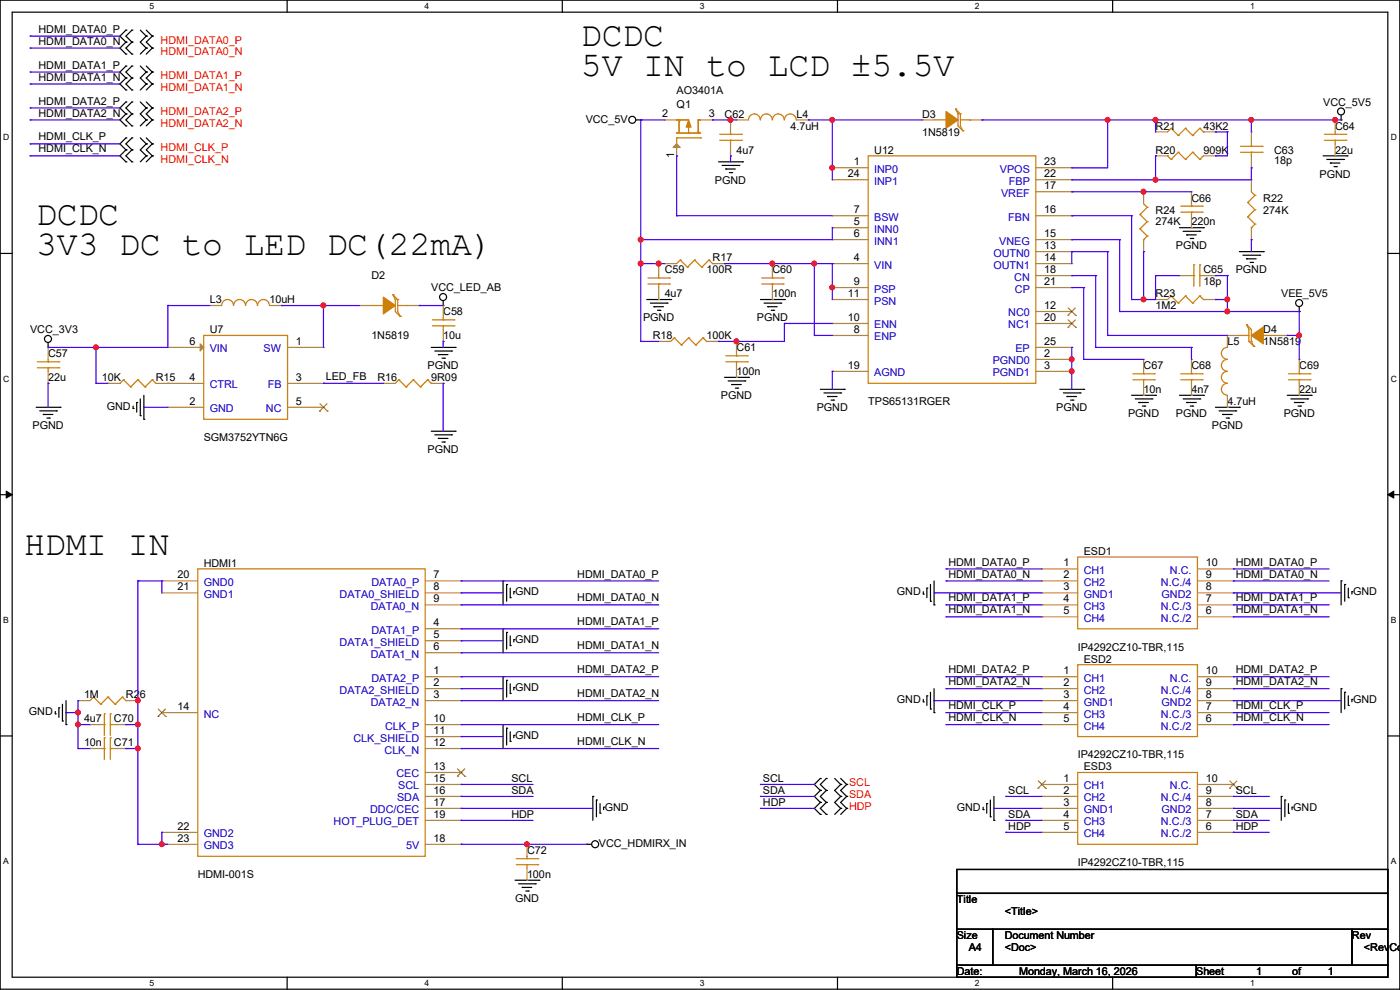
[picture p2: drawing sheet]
<svg xmlns="http://www.w3.org/2000/svg" width="297mm" height="210mm" viewBox="0 0 297 210" stroke-linecap="round" stroke-linejoin="round" font-family="sans-serif">
<defs><g id="words">
<g font-size="7.4">
<text x="123.2" y="9.7">DCDC</text>
<text x="123.2" y="16">5V IN to LCD ±5.5V</text>
<text x="7.7" y="47.8">DCDC</text>
<text x="7.7" y="54.1">3V3 DC to LED DC(22mA)</text>
<text x="5.1" y="117.6">HDMI IN</text>
</g>
<g font-size="2.3">
<text x="8.2" y="6.9">HDMI_DATA0_P</text>
<text x="8.2" y="9.5">HDMI_DATA0_N</text>
<text x="8.2" y="14.6">HDMI_DATA1_P</text>
<text x="8.2" y="17.1">HDMI_DATA1_N</text>
<text x="8.2" y="22.2">HDMI_DATA2_P</text>
<text x="143.6" y="22.9">Q1</text>
<text x="143.6" y="19.9">AO3401A</text>
<text x="280.7" y="22.4">VCC_5V5</text>
<text x="8.2" y="24.7">HDMI_DATA2_N</text>
<text x="8.2" y="29.8">HDMI_CLK_P</text>
<text x="124.3" y="26">VCC_5V</text>
<text x="140.5" y="24.9">2</text>
<text x="150.4" y="24.9">3</text>
<text x="153.7" y="25">C62</text>
<text x="167.7" y="27.5">4.7uH</text>
<text x="169" y="25">L4</text>
<text x="195.6" y="25">D3</text>
<text x="195.6" y="28.8">1N5819</text>
<text x="245.2" y="27.5">R21</text>
<text x="255.3" y="27.5">43K2</text>
<text x="283.3" y="27.5">C64</text>
<text x="8.2" y="32.3">HDMI_CLK_N</text>
<text x="143" y="33.6" transform="rotate(-90 143 33.6)">1</text>
<text x="156.3" y="32.6">4u7</text>
<text x="181.1" y="35.1">1</text>
<text x="185.5" y="32.6">U12</text>
<text x="221.5" y="35.1">23</text>
<text x="245.2" y="32.6">R20</text>
<text x="255.3" y="32.6">909K</text>
<text x="270.3" y="32.6">C63</text>
<text x="270.3" y="34.9">18p</text>
<text x="283.3" y="32.6">22u</text>
<text x="151.7" y="38.9">PGND</text>
<text x="179.9" y="37.6">24</text>
<text x="221.5" y="40.1">17</text>
<text x="221.5" y="37.6">22</text>
<text x="280" y="37.7">PGND</text>
<text x="181.1" y="47.8">5</text>
<text x="181.1" y="45.2">7</text>
<text x="221.5" y="45.2">16</text>
<text x="245.2" y="45.3">R24</text>
<text x="245.2" y="47.8">274K</text>
<text x="252.8" y="42.8">C66</text>
<text x="252.8" y="47.8">220n</text>
<text x="268" y="42.8">R22</text>
<text x="268" y="45.3">274K</text>
<text x="181.1" y="50.3">6</text>
<text x="221.5" y="52.8">13</text>
<text x="221.5" y="50.3">15</text>
<text x="249.5" y="52.9">PGND</text>
<text x="78.8" y="59.3">D2</text>
<text x="141" y="58">C59</text>
<text x="149.9" y="58">100R</text>
<text x="151.2" y="55.5">R17</text>
<text x="163.9" y="58">C60</text>
<text x="181.1" y="55.4">4</text>
<text x="221.5" y="55.4">14</text>
<text x="221.5" y="57.9">18</text>
<text x="255.3" y="58">C65</text>
<text x="262.2" y="58">PGND</text>
<text x="44.5" y="64.3">L3</text>
<text x="57.2" y="64.3">10uH</text>
<text x="91.5" y="61.8">VCC_LED_AB</text>
<text x="141" y="63.1">4u7</text>
<text x="163.9" y="63.1">100n</text>
<text x="179.9" y="63">11</text>
<text x="181.1" y="60.5">9</text>
<text x="221.5" y="65.5">12</text>
<text x="221.5" y="60.5">21</text>
<text x="245.2" y="63.1">R23</text>
<text x="245.2" y="65.6">1M2</text>
<text x="255.3" y="60.5">18p</text>
<text x="271.8" y="63.1">VEE_5V5</text>
<text x="6.4" y="70.7">VCC_3V3</text>
<text x="44.5" y="70.7">U7</text>
<text x="78.8" y="72">1N5819</text>
<text x="94" y="66.9">C58</text>
<text x="94" y="72">10u</text>
<text x="136.4" y="68.2">PGND</text>
<text x="138.5" y="72">R18</text>
<text x="149.9" y="72">100K</text>
<text x="160.6" y="68.2">PGND</text>
<text x="179.9" y="68.1">10</text>
<text x="181.1" y="70.6">8</text>
<text x="221.5" y="68.1">20</text>
<text x="268" y="70.7">D4</text>
<text x="10.2" y="75.8">C57</text>
<text x="40.2" y="73.2">6</text>
<text x="62.8" y="73.2">1</text>
<text x="156.3" y="74.5">C61</text>
<text x="221.5" y="75.7">2</text>
<text x="221.5" y="73.2">25</text>
<text x="260.4" y="73.2">L5</text>
<text x="268" y="73.2">1N5819</text>
<text x="10.2" y="80.9">22u</text>
<text x="21.6" y="80.9">10K</text>
<text x="33.1" y="80.9">R15</text>
<text x="40.2" y="80.8">4</text>
<text x="62.8" y="80.8">3</text>
<text x="69.1" y="80.6">LED_FB</text>
<text x="80.1" y="80.9">R16</text>
<text x="90.7" y="78.3">PGND</text>
<text x="91.5" y="80.9">9R09</text>
<text x="156.3" y="79.6">100n</text>
<text x="179.9" y="78.2">19</text>
<text x="221.5" y="78.2">3</text>
<text x="242.6" y="78.3">C67</text>
<text x="242.6" y="83.4">10n</text>
<text x="252.8" y="78.3">C68</text>
<text x="252.8" y="83.4">4n7</text>
<text x="275.6" y="78.3">C69</text>
<text x="275.6" y="83.4">22u</text>
<text x="22.6" y="87">GND</text>
<text x="40.2" y="85.9">2</text>
<text x="62.8" y="85.9">5</text>
<text x="153" y="84.7">PGND</text>
<text x="173.3" y="87.2">PGND</text>
<text x="184.2" y="85.9">TPS65131RGER</text>
<text x="224.1" y="87.2">PGND</text>
<text x="239.3" y="88.5">PGND</text>
<text x="249.5" y="88.5">PGND</text>
<text x="260.4" y="85.9">4.7uH</text>
<text x="272.3" y="88.5">PGND</text>
<text x="6.9" y="91">PGND</text>
<text x="43.2" y="93.6">SGM3752YTN6G</text>
<text x="257.1" y="91">PGND</text>
<text x="90.7" y="96.1">PGND</text>
<text x="201.2" y="120">HDMI_DATA0_P</text>
<text x="229.9" y="117.7">ESD1</text>
<text x="262.2" y="120">HDMI_DATA0_P</text>
<text x="37.6" y="122.7">20</text>
<text x="37.6" y="125.2">21</text>
<text x="43.2" y="120.2">HDMI1</text>
<text x="92" y="122.7">7</text>
<text x="92" y="125.2">8</text>
<text x="122.5" y="122.5">HDMI_DATA0_P</text>
<text x="201.2" y="122.5">HDMI_DATA0_N</text>
<text x="225.6" y="120.1">1</text>
<text x="225.6" y="122.7">2</text>
<text x="225.6" y="125.2">3</text>
<text x="255.8" y="125.2">8</text>
<text x="255.8" y="122.7">9</text>
<text x="255.8" y="120.1">10</text>
<text x="262.2" y="122.5">HDMI_DATA0_N</text>
<text x="92" y="127.8">9</text>
<text x="109.3" y="126.3">GND</text>
<text x="122.5" y="127.6">HDMI_DATA0_N</text>
<text x="190.3" y="126.3">GND</text>
<text x="201.2" y="127.6">HDMI_DATA1_P</text>
<text x="201.2" y="130.1">HDMI_DATA1_N</text>
<text x="225.6" y="127.8">4</text>
<text x="225.6" y="130.3">5</text>
<text x="255.8" y="130.3">6</text>
<text x="255.8" y="127.8">7</text>
<text x="262.2" y="127.6">HDMI_DATA1_P</text>
<text x="262.2" y="130.1">HDMI_DATA1_N</text>
<text x="287.1" y="126.3">GND</text>
<text x="92" y="135.4">5</text>
<text x="92" y="137.9">6</text>
<text x="92" y="132.8">4</text>
<text x="109.3" y="136.5">GND</text>
<text x="122.5" y="132.7">HDMI_DATA1_P</text>
<text x="122.5" y="137.8">HDMI_DATA1_N</text>
<text x="92" y="143">1</text>
<text x="122.5" y="142.8">HDMI_DATA2_P</text>
<text x="201.2" y="142.8">HDMI_DATA2_P</text>
<text x="225.6" y="143">1</text>
<text x="228.6" y="138">IP4292CZ10-TBR,115</text>
<text x="229.9" y="140.5">ESD2</text>
<text x="255.8" y="143">10</text>
<text x="262.2" y="142.8">HDMI_DATA2_P</text>
<text x="17.8" y="148.2">1M</text>
<text x="26.7" y="148.2">R26</text>
<text x="92" y="148.1">3</text>
<text x="92" y="145.5">2</text>
<text x="109.3" y="146.6">GND</text>
<text x="122.5" y="147.9">HDMI_DATA2_N</text>
<text x="190.3" y="149.2">GND</text>
<text x="201.2" y="145.4">HDMI_DATA2_N</text>
<text x="225.6" y="145.5">2</text>
<text x="225.6" y="148.1">3</text>
<text x="255.8" y="148.1">8</text>
<text x="255.8" y="145.5">9</text>
<text x="262.2" y="145.4">HDMI_DATA2_N</text>
<text x="287.1" y="149.2">GND</text>
<text x="6.1" y="151.7">GND</text>
<text x="17.8" y="153.2">4u7</text>
<text x="24.2" y="153.2">C70</text>
<text x="37.6" y="150.6">14</text>
<text x="92" y="155.7">11</text>
<text x="92" y="153.2">10</text>
<text x="122.5" y="153">HDMI_CLK_P</text>
<text x="201.2" y="150.5">HDMI_CLK_P</text>
<text x="201.2" y="153">HDMI_CLK_N</text>
<text x="225.6" y="150.6">4</text>
<text x="225.6" y="153.2">5</text>
<text x="255.8" y="153.2">6</text>
<text x="255.8" y="150.6">7</text>
<text x="262.2" y="150.5">HDMI_CLK_P</text>
<text x="262.2" y="153">HDMI_CLK_N</text>
<text x="17.8" y="158.3">10n</text>
<text x="24.2" y="158.3">C71</text>
<text x="92" y="158.2">12</text>
<text x="109.3" y="156.8">GND</text>
<text x="122.5" y="158.1">HDMI_CLK_N</text>
<text x="228.6" y="160.9">IP4292CZ10-TBR,115</text>
<text x="92" y="163.3">13</text>
<text x="92" y="165.9">15</text>
<text x="108.5" y="165.9">SCL</text>
<text x="161.8" y="165.9">SCL</text>
<text x="225.6" y="165.9">1</text>
<text x="229.9" y="163.4">ESD3</text>
<text x="255.8" y="165.9">10</text>
<text x="92" y="170.9">17</text>
<text x="92" y="173.5">19</text>
<text x="92" y="168.4">16</text>
<text x="108.5" y="168.4">SDA</text>
<text x="108.5" y="173.5">HDP</text>
<text x="128.3" y="172">GND</text>
<text x="161.8" y="168.4">SDA</text>
<text x="161.8" y="171">HDP</text>
<text x="203" y="172">GND</text>
<text x="213.9" y="168.4">SCL</text>
<text x="213.9" y="173.5">SDA</text>
<text x="225.6" y="168.4">2</text>
<text x="225.6" y="170.9">3</text>
<text x="225.6" y="173.5">4</text>
<text x="255.8" y="173.5">7</text>
<text x="255.8" y="170.9">8</text>
<text x="255.8" y="168.4">9</text>
<text x="262.2" y="168.4">SCL</text>
<text x="262.2" y="173.5">SDA</text>
<text x="274.4" y="172">GND</text>
<text x="37.6" y="176">22</text>
<text x="37.6" y="178.6">23</text>
<text x="92" y="178.6">18</text>
<text x="127" y="179.7">VCC_HDMIRX_IN</text>
<text x="213.9" y="176.1">HDP</text>
<text x="225.6" y="176">5</text>
<text x="255.8" y="176">6</text>
<text x="262.2" y="176.1">HDP</text>
<text x="111.8" y="181.2">C72</text>
<text x="228.6" y="183.7">IP4292CZ10-TBR,115</text>
<text x="42" y="186.3">HDMI-001S</text>
<text x="109.3" y="191.3">GND</text>
<text x="111.8" y="186.3">100n</text>
<text x="203" y="191.6">Title</text>
<text x="213.2" y="194.1">&lt;Title&gt;</text>
<text x="203" y="199.2">Size</text>
<text x="205.5" y="201.8">A4</text>
<text x="213.1" y="199.2">Document Number</text>
<text x="213.2" y="201.8">&lt;Doc&gt;</text>
<text x="286.8" y="199.2">Rev</text>
<text x="289.4" y="201.8">&lt;RevCod</text>
<text x="203" y="206.8">Date:</text>
<text x="216.2" y="206.8">Monday, March 16, 2026</text>
<text x="253.8" y="206.8">Sheet</text>
<text x="266.5" y="206.8">1</text>
<text x="274.1" y="206.8">of</text>
<text x="281.7" y="206.8">1</text>
</g>
<g font-size="2.3" fill="#f00">
<text x="34.1" y="9.2">HDMI_DATA0_P</text>
<text x="34.1" y="11.8">HDMI_DATA0_N</text>
<text x="34.1" y="16.8">HDMI_DATA1_P</text>
<text x="34.1" y="19.4">HDMI_DATA1_N</text>
<text x="34.1" y="24.5">HDMI_DATA2_P</text>
<text x="34.1" y="27">HDMI_DATA2_N</text>
<text x="34.1" y="32.1">HDMI_CLK_P</text>
<text x="34.1" y="34.6">HDMI_CLK_N</text>
<text x="180.1" y="166.7">SCL</text>
<text x="180.1" y="169.2">SDA</text>
<text x="180.1" y="171.8">HDP</text>
</g>
<g font-size="2.3" fill="#00c">
<text x="185.5" y="36.7">INP0</text>
<text x="185.5" y="39.2">INP1</text>
<text x="212.1" y="36.7">VPOS</text>
<text x="212.4" y="41.7">VREF</text>
<text x="214" y="39.2">FBP</text>
<text x="185.5" y="46.8">BSW</text>
<text x="213.9" y="46.8">FBN</text>
<text x="185.5" y="49.4">INN0</text>
<text x="185.5" y="51.9">INN1</text>
<text x="212" y="51.9">VNEG</text>
<text x="185.5" y="57">VIN</text>
<text x="210.7" y="54.4">OUTN0</text>
<text x="210.7" y="57">OUTN1</text>
<text x="215.2" y="59.5">CN</text>
<text x="185.5" y="62.1">PSP</text>
<text x="185.5" y="64.6">PSN</text>
<text x="215.3" y="62.1">CP</text>
<text x="185.5" y="69.7">ENN</text>
<text x="213.9" y="67.1">NC0</text>
<text x="213.9" y="69.7">NC1</text>
<text x="44.5" y="74.8">VIN</text>
<text x="55.9" y="74.8">SW</text>
<text x="185.5" y="72.2">ENP</text>
<text x="210.6" y="77.3">PGND0</text>
<text x="215.4" y="74.8">EP</text>
<text x="44.5" y="82.4">CTRL</text>
<text x="56.8" y="82.4">FB</text>
<text x="185.5" y="79.8">AGND</text>
<text x="210.6" y="79.8">PGND1</text>
<text x="44.5" y="87.5">GND</text>
<text x="56.4" y="87.5">NC</text>
<text x="43.2" y="124.3">GND0</text>
<text x="78.8" y="124.3">DATA0_P</text>
<text x="229.9" y="121.7">CH1</text>
<text x="229.9" y="124.3">CH2</text>
<text x="246.3" y="124.3">N.C./4</text>
<text x="248.2" y="121.7">N.C.</text>
<text x="43.2" y="126.8">GND1</text>
<text x="72.1" y="126.8">DATA0_SHIELD</text>
<text x="78.7" y="129.4">DATA0_N</text>
<text x="229.9" y="126.8">GND1</text>
<text x="229.9" y="129.4">CH3</text>
<text x="229.9" y="131.9">CH4</text>
<text x="246.3" y="131.9">N.C./2</text>
<text x="246.3" y="129.4">N.C./3</text>
<text x="246.4" y="126.8">GND2</text>
<text x="72.1" y="137">DATA1_SHIELD</text>
<text x="78.8" y="134.5">DATA1_P</text>
<text x="78.7" y="139.5">DATA1_N</text>
<text x="72.1" y="147.2">DATA2_SHIELD</text>
<text x="78.7" y="149.7">DATA2_N</text>
<text x="78.8" y="144.6">DATA2_P</text>
<text x="229.9" y="144.6">CH1</text>
<text x="229.9" y="147.2">CH2</text>
<text x="229.9" y="149.7">GND1</text>
<text x="246.3" y="147.2">N.C./4</text>
<text x="246.4" y="149.7">GND2</text>
<text x="248.2" y="144.6">N.C.</text>
<text x="43.2" y="152.2">NC</text>
<text x="81.7" y="154.8">CLK_P</text>
<text x="229.9" y="152.2">CH3</text>
<text x="229.9" y="154.8">CH4</text>
<text x="246.3" y="154.8">N.C./2</text>
<text x="246.3" y="152.2">N.C./3</text>
<text x="75" y="157.3">CLK_SHIELD</text>
<text x="81.6" y="159.8">CLK_N</text>
<text x="84.1" y="164.9">CEC</text>
<text x="84.5" y="167.5">SCL</text>
<text x="229.9" y="167.5">CH1</text>
<text x="248.2" y="167.5">N.C.</text>
<text x="78.5" y="172.5">DDC/CEC</text>
<text x="84.2" y="170">SDA</text>
<text x="229.9" y="170">CH2</text>
<text x="229.9" y="172.5">GND1</text>
<text x="246.3" y="170">N.C./4</text>
<text x="246.4" y="172.5">GND2</text>
<text x="43.2" y="177.6">GND2</text>
<text x="70.8" y="175.1">HOT_PLUG_DET</text>
<text x="229.9" y="175.1">CH3</text>
<text x="229.9" y="177.6">CH4</text>
<text x="246.3" y="177.6">N.C./2</text>
<text x="246.3" y="175.1">N.C./3</text>
<text x="43.2" y="180.2">GND3</text>
<text x="86.1" y="180.2">5V</text>
</g>
<g font-size="1.8">
<text x="31.7" y="1.9">5</text>
<text x="90.1" y="1.9">4</text>
<text x="148.5" y="1.9">3</text>
<text x="206.8" y="1.9">2</text>
<text x="265.2" y="1.9">1</text>
<text x=".7" y="29.8">D</text>
<text x="295.1" y="29.8">D</text>
<text x=".7" y="80.9">C</text>
<text x="295.1" y="80.9">C</text>
<text x=".7" y="132.1">B</text>
<text x="295.1" y="132.1">B</text>
<text x=".7" y="183.3">A</text>
<text x="295.1" y="183.3">A</text>
<text x="31.7" y="209.2">5</text>
<text x="90.1" y="209.2">4</text>
<text x="148.5" y="209.2">3</text>
<text x="206.8" y="209.2">2</text>
<text x="265.2" y="209.2">1</text>
</g>
</g></defs>
<path d="M0 0h297v209.8h-297zM2.6 2.6h291.8v204.7h-291.8z" fill="none" stroke="#000" stroke-width=".25"/>
<g fill="#fff">
<path d="M31.7 .3h1v2h-1z"/>
<path d="M31.7 207.6h1v1.9h-1z"/>
</g>
<path d="M60.9 0v2.6M60.9 207.3v2.5" fill="none" stroke="#000" stroke-width=".25"/>
<g fill="#fff">
<path d="M90.1 .3h1v2h-1z"/>
<path d="M90.1 207.6h1v1.9h-1z"/>
</g>
<path d="M119.3 0v2.6M119.3 207.3v2.5" fill="none" stroke="#000" stroke-width=".25"/>
<g fill="#fff">
<path d="M148.5 .3h.9v2h-.9z"/>
<path d="M148.5 207.6h.9v1.9h-.9z"/>
</g>
<path d="M177.7 0v2.6M177.7 207.3v2.5" fill="none" stroke="#000" stroke-width=".25"/>
<g fill="#fff">
<path d="M206.8 .3h1v2h-1z"/>
<path d="M206.8 207.6h1v1.9h-1z"/>
</g>
<path d="M236.1 0v2.6M236.1 207.3v2.5" fill="none" stroke="#000" stroke-width=".25"/>
<g fill="#fff">
<path d="M265.2 .3h1v2h-1z"/>
<path d="M265.2 207.6h1v1.9h-1z"/>
<path d="M.7 28.2h1.2v1.9h-1.2z"/>
<path d="M295.1 28.2h1.2v1.9h-1.2z"/>
<path d="M.7 79.3h1.2v2h-1.2z"/>
<path d="M295.1 79.3h1.2v2h-1.2z"/>
</g>
<path d="M0 53.8h2.6M294.4 53.8h2.6" fill="none" stroke="#000" stroke-width=".25"/>
<g fill="#fff">
<path d="M.7 130.5h1.2v2h-1.2z"/>
<path d="M295.1 130.5h1.1v2h-1.1z"/>
</g>
<path d="M0 104.9h2.6M294.4 104.9h2.6" fill="none" stroke="#000" stroke-width=".25"/>
<path d="M1.3 104.2l1.3 .7-1.3 .8zM294.4 104.9l1.3-.7v1.5z" fill="#000" stroke="#000" stroke-width=".21"/>
<g fill="#fff">
<path d="M.7 181.7h1.2v2h-1.2z"/>
<path d="M295.1 181.7h1.1v2h-1.1z"/>
</g>
<g fill="none" stroke="#000" stroke-width=".25">
<path d="M26.7 6.4h.1M26.7 8.9h.1M26.7 11.5h.1M26.7 14h.1M26.7 16.6h.1M26.7 19.1h.1M26.7 6.4l-1.3 1.3 1.3 1.2M26.7 8.9l-1.3 1.3 1.3 1.3M26.7 14l-1.3 1.3 1.3 1.3M26.7 16.6l-1.3 1.2 1.3 1.3M28 6.4h.1M28 8.9h.1"/>
<path d="M28 11.5h.1M28 14h.1M28 16.6h.1M28 19.1h.1M28 6.4l-1.3 1.3 1.3 1.2M28 8.9l-1.3 1.3 1.3 1.3M28 14l-1.3 1.3 1.3 1.3M28 16.6l-1.3 1.2 1.3 1.3M29.8 6.4l1.2 1.3M29.8 14l1.2 1.3M31 7.7h.1M31 10.2h.1"/>
<path d="M31 15.3h.1M31 17.8h.1M31 6.4l1.3 1.3M31 7.7l-1.2 1.2 1.2 1.3M31 10.2l-1.2 1.3M31 14l1.3 1.3M31 15.3l-1.2 1.3 1.2 1.2M31 17.8l-1.2 1.3M32.3 7.7h.1M32.3 10.2h.1M32.3 15.3h.1M32.3 17.8h.1"/>
<path d="M32.3 7.7l-1.3 1.2 1.3 1.3M32.3 10.2l-1.3 1.3M32.3 15.3l-1.3 1.3 1.3 1.2M32.3 17.8l-1.3 1.3M26.7 21.6h.1M26.7 24.2h.1M26.7 26.7h.1M26.7 29.3h.1M26.7 31.8h.1M26.7 34.3h.1M26.7 21.6l-1.3 1.3 1.3 1.3M26.7 24.2l-1.3 1.2 1.3 1.3"/>
<path d="M26.7 29.3l-1.3 1.2 1.3 1.3M26.7 31.8l-1.3 1.3 1.3 1.2M28 21.6h.1M28 24.2h.1M28 26.7h.1M28 29.3h.1M28 31.8h.1M28 34.3h.1M28 21.6l-1.3 1.3 1.3 1.3M28 24.2l-1.3 1.2 1.3 1.3M28 29.3l-1.3 1.2 1.3 1.3M28 31.8l-1.3 1.3 1.3 1.2"/>
<path d="M29.8 21.6l1.2 1.3M29.8 29.3l1.2 1.2M31 22.9h.1M31 25.4h.1M31 30.5h.1M31 33.1h.1M31 21.6l1.3 1.3M31 22.9l-1.2 1.3 1.2 1.2M31 25.4l-1.2 1.3M31 29.3l1.3 1.2M31 30.5l-1.2 1.3 1.2 1.3M31 33.1l-1.2 1.2"/>
<path d="M32.3 22.9h.1M32.3 25.4h.1M32.3 30.5h.1M32.3 33.1h.1M32.3 22.9l-1.3 1.3 1.3 1.2M32.3 25.4l-1.3 1.3M32.3 30.5l-1.3 1.3 1.3 1.3M32.3 33.1l-1.3 1.2M134.9 25.4h1M135.9 25.4h.1M152.4 34.3h5.1M153.2 35.1h3.6"/>
<path d="M154 35.9h.1M154 35.9h2M154.7 36.6h.5M155.2 36.6h.1M156.8 35.1h.1M157.5 34.3h.1M280.7 33.1h5.1M281.5 33.8h3.5M282.2 34.6h.1M282.2 34.6h2.1M283 35.3h.5M283.5 35.3h.1"/>
<path d="M284.5 25.4h.1M284.5 24.4v1M285 33.8h.1M285.8 33.1h.1M250.2 48.3h5.1M251 49.1h3.6M251.8 49.8h.1M251.8 49.8h2M252.5 50.6h.5M253 50.6h.1M254.6 49.1h.1M255.3 48.3h.1"/>
<path d="M262.9 53.4h5.1M263.7 54.1h3.6M264.5 54.9h.1M264.5 54.9h2M265.2 55.7h.5M265.7 55.7h.1M267.3 54.1h.1M268 53.4h.1M10.2 73.7h.1M10.2 72.7v1M91.5 73.7h5.1M92.2 74.5h3.6"/>
<path d="M93 75.2h.1M93 75.2h2M93.8 76h.5M94 64.8h.1M94 63.8v1M94.3 76h.1M95.8 74.5h.1M96.6 73.7h.1M137.2 63.5h5.1M138 64.3h3.5M138.7 65.1h.1M138.7 65.1h2.1"/>
<path d="M139.5 65.8h.5M140 65.8h.1M141.5 64.3h.1M142.3 63.5h.1M161.3 63.5h5.1M162.1 64.3h3.6M162.9 65.1h.1M162.9 65.1h2M163.6 65.8h.5M164.1 65.8h.1M165.7 64.3h.1M166.4 63.5h.1"/>
<path d="M275.6 66.1h.1M275.6 65.1v1M7.7 86.4h5M8.4 87.2h3.6M9.2 87.9h.1M9.2 87.9h2M9.9 88.7h.6M10.5 88.7h.1M12 87.2h.1M12.7 86.4h.1M28.2 86.7h.1M28.2 86.1v.6"/>
<path d="M29 85.4h.1M29 85.4v2M29.8 88.2h.1M29.8 84.6v3.6M30.5 88.9h.1M30.5 83.9v5M91.5 91.5h5.1M92.2 92.2h3.6M93 93h.1M93 93h2M93.8 93.8h.5M94.3 93.8h.1"/>
<path d="M95.8 92.2h.1M96.6 91.5h.1M153.7 80.1h5.1M154.5 80.8h3.5M155.2 81.6h.1M155.2 81.6h2.1M156 82.3h.5M156.5 82.3h.1M158 80.8h.1M158.8 80.1h.1M174 82.6h5.1M174.8 83.4h3.6"/>
<path d="M175.6 84.1h.1M175.6 84.1h2M176.3 84.9h.5M176.8 84.9h.1M178.4 83.4h.1M179.1 82.6h.1M224.8 82.6h5.1M225.6 83.4h3.6M226.4 84.1h.1M226.4 84.1h2M227.1 84.9h.5M227.6 84.9h.1"/>
<path d="M229.2 83.4h.1M229.9 82.6h.1M240.1 83.9h5.1M240.8 84.6h3.6M241.6 85.4h.1M241.6 85.4h2M242.4 86.1h.5M242.9 86.1h.1M244.4 84.6h.1M245.2 83.9h.1M250.2 83.9h5.1M251 84.6h3.6"/>
<path d="M251.8 85.4h.1M251.8 85.4h2M252.5 86.1h.5M253 86.1h.1M254.6 84.6h.1M255.3 83.9h.1M257.9 86.4h5M258.6 87.2h3.6M259.4 87.9h.1M259.4 87.9h2M260.1 88.7h.5M260.6 88.7h.1"/>
<path d="M262.2 87.2h.1M262.9 86.4h.1M273.1 83.9h5.1M273.9 84.6h3.5M274.6 85.4h.1M274.6 85.4h2M275.4 86.1h.5M275.9 86.1h.1M277.4 84.6h.1M278.2 83.9h.1M106.7 123.2h.1M106.7 133.4h.1"/>
<path d="M106.7 123.2v5.1M106.7 133.4v5.1M107.5 124h.1M107.5 134.2h.1M107.5 124v3.6M107.5 134.2v3.5M108.2 126.8h.1M108.2 136.9h.1M108.2 124.8v2M108.2 134.9v2M109 125.5h.1M109 135.7h.1"/>
<path d="M109 125.5v.5M109 135.7v.5M195.9 126h.1M195.9 125.5v.5M196.6 124.8h.1M196.6 124.8v2M197.4 127.6h.1M197.4 124v3.6M198.2 128.3h.1M198.2 123.2v5.1M284.5 123.2h.1M284.5 123.2v5.1"/>
<path d="M285.3 124h.1M285.3 124v3.6M286 126.8h.1M286 124.8v2M286.8 125.5h.1M286.8 125.5v.5M0 156.1h2.6M11.7 151.4h.1M11.7 150.9v.5M12.5 150.2h.1M12.5 150.2v2M13.3 153h.1"/>
<path d="M13.3 149.4v3.6M14 153.7h.1M14 148.6v5.1M106.7 143.6h.1M106.7 153.7h.1M106.7 143.6v5M106.7 153.7v5.1M107.5 144.3h.1M107.5 154.5h.1M107.5 144.3v3.6M107.5 154.5v3.5M108.2 147.1h.1"/>
<path d="M108.2 157.3h.1M108.2 145.1v2M108.2 155.2v2.1M109 145.8h.1M109 156h.1M109 145.8v.5M109 156v.5M195.9 148.9h.1M195.9 148.4v.5M196.6 147.6h.1M196.6 147.6v2M197.4 150.4h.1"/>
<path d="M197.4 146.9v3.5M198.2 151.2h.1M198.2 146.1v5.1M284.5 146.1h.1M284.5 146.1v5.1M285.3 146.9h.1M285.3 146.9v3.5M286 149.6h.1M286 147.6v2M286.8 148.4h.1M286.8 148.4v.5M294.4 156.1h2.6"/>
<path d="M124.5 179.1h.1M124.5 179.1h1M125.8 169h.1M125.8 169v5M126.5 169.7h.1M126.5 169.7v3.6M127.3 172.5h.1M127.3 170.5v2M128.1 171.2h.1M128.1 171.2v.5M174 165.1h.1M174 167.7h.1"/>
<path d="M174 170.2h.1M174 172.8h.1M174 165.1l-1.2 1.3 1.2 1.3M174 167.7l-1.2 1.3 1.2 1.2M174 170.2l-1.2 1.3 1.2 1.3M175.3 165.1h.1M175.3 167.7h.1M175.3 170.2h.1M175.3 172.8h.1M175.3 165.1l-1.3 1.3 1.3 1.3M175.3 167.7l-1.3 1.3 1.3 1.2M175.3 170.2l-1.3 1.3 1.3 1.3"/>
<path d="M177.1 165.1l1.3 1.3M178.4 166.4h.1M178.4 169h.1M178.4 171.5h.1M178.4 165.1l1.2 1.3M178.4 166.4l-1.3 1.3 1.3 1.3M178.4 169l-1.3 1.2 1.3 1.3M178.4 171.5l-1.3 1.3M179.6 166.4h.1M179.6 169h.1M179.6 171.5h.1M179.6 166.4l-1.2 1.3 1.2 1.3"/>
<path d="M179.6 169l-1.2 1.2 1.2 1.3M179.6 171.5l-1.2 1.3M208.6 171.7h.1M208.6 171.2v.5M209.3 170.5h.1M209.3 170.5v2M210.1 173.3h.1M210.1 169.7v3.6M210.9 174h.1M210.9 169v5M271.8 169h.1M271.8 169v5"/>
<path d="M272.6 169.7h.1M272.6 169.7v3.6M273.3 172.5h.1M273.3 170.5v2M274.1 171.2h.1M274.1 171.2v.5M109.3 186.7h5M110 187.5h3.6M110.8 188.3h.1M110.8 188.3h2M111.5 189h.6M112.1 189h.1"/>
<path d="M113.6 187.5h.1M114.3 186.7h.1M203 184.4h91.4v5.1h-91.4zM203 189.5h91.4v7.6h-91.4zM203 197.1h7.6v7.7h-7.6zM210.6 197.1h76.2v7.7h-76.2zM286.8 197.1h7.6v7.7h-7.6zM203 204.8h50.8v2.5h-50.8zM253.8 204.8h40.6v2.5h-40.6z"/>
<circle cx="134.1" cy="25.4" r=".74"/>
<circle cx="284.5" cy="23.6" r=".74"/>
<circle cx="10.2" cy="71.9" r=".74"/>
<circle cx="94" cy="63" r=".74"/>
<circle cx="275.6" cy="64.3" r=".74"/>
<circle cx="126.3" cy="179.1" r=".74"/>
</g>
<g fill="none" stroke="#cc8006" stroke-width=".25">
<path d="M143.6 28.2h.1M143.6 25.4h.1M143.6 29.3h.1M143.6 28.2h5M143.6 25.4h2.5M143.6 29.3v1.2M143.6 29.3h5M144.1 25.7h.1M144.1 25.4h.1M144.1 25.4v2.8M146.1 28.2h.1M146.1 26.7v1.5"/>
<path d="M148.1 25.4h.1M148.1 28h.1M148.1 28.2h.1M148.1 25.4h.5M148.1 25.4v2.8M148.6 29.3h.1M152.7 29.8h4.6M152.7 28.5h4.6M155 28.5h.1M155 29.8h.1M155 28v.5M155 29.8v.7"/>
<path d="M157.3 29.8h.1M157.3 28.5h.1M161.3 25.4a1.25 1.25 0 0 0-1.3-1.2 1.25 1.25 0 0 0-1.2 1.2M163.8 25.4a1.25 1.25 0 0 0-1.2-1.2 1.25 1.25 0 0 0-1.3 1.2M166.4 25.4a1.25 1.25 0 0 0-1.3-1.2 1.25 1.25 0 0 0-1.2 1.2M168.9 25.4a1.25 1.25 0 0 0-1.2-1.2 1.25 1.25 0 0 0-1.3 1.2M184.2 33.1h35.6v48.2h-35.6zM198.2 25.4h2.5M200.7 25.4h.1M202.7 23.2h.1M202.7 23.2l1.1 1M202.7 23.2l.5 1"/>
<path d="M203.2 24.2h.1M203.2 24.2v2.5l1.1 1M203.8 24.2h.1M203.8 25.4h2M203.8 24.2v2.5l.5 1M204.3 27.7h.1M205.8 25.4h.1M247.7 33.1h.1M247.7 33.1l.8 .7M248.5 27.2h.1M248.5 33.8h.1M248.5 27.2l-.8 .8"/>
<path d="M248.5 27.2l1.5 1.5M250 28.7h.1M250 32.3h.1M250 32.3l1.5 1.5M250 32.3l-1.5 1.5M251.5 27.2h.1M251.5 33.8h.1M251.5 27.2l-1.5 1.5M251.5 27.2l1.5 1.5M253 28.7h.1M253 32.3h.1M253 32.3l1.6 1.5"/>
<path d="M253 32.3l-1.5 1.5M254.6 27.2h.1M254.6 33.8h.1M254.6 27.2l-1.6 1.5M254.6 27.2l.7 .8M255.3 28h.1M255.3 33.1l-.7 .7M263.2 32.3h4.6M263.2 31h4.6M265.5 31h.1M265.5 32.3h.1M265.5 30.5v.5"/>
<path d="M265.5 32.3v.8M267.8 32.3h.1M267.8 31h.1M281 29.8h4.5M281 28.5h4.5M283.3 28.5h.1M283.3 29.8h.1M283.3 28v.5M283.3 29.8v.7M285.5 29.8h.1M285.5 28.5h.1M137.5 59h4.5"/>
<path d="M139.7 59h.1M139.7 58.5v.5M142 59h.1M144.3 55.2h.1M144.3 55.2l-.7 .7M144.3 55.2l1.5 1.5M145.8 56.7h.1M147.4 55.2h.1M147.4 55.2l-1.6 1.5M147.4 55.2l1.5 1.5M148.9 56.7h.1M150.4 55.2h.1"/>
<path d="M150.4 55.2l-1.5 1.5M150.4 55.2l.8 .7M151.2 55.9h.1M161.6 59h4.6M163.9 59h.1M163.9 58.5v.5M166.2 59h.1M241.9 45.5h.1M241.9 48.6h.1M241.9 45.5l1.5 1.5M241.9 48.6l1.5 1.5M242.6 50.8h.1"/>
<path d="M242.6 43.2l.8 .8M243.4 44h.1M243.4 47h.1M243.4 50.1h.1M243.4 44l-1.5 1.5M243.4 47l-1.5 1.6M243.4 50.1l-.8 .7M250.5 45h4.6M250.5 43.7h4.6M252.8 43.7h.1M252.8 45h.1M252.8 58.5h.5"/>
<path d="M252.8 43.2v.5M252.8 45v.8M253.3 58.5h.1M253.3 56.2h.1M253.3 56.2v4.5M254.6 56.2h.1M254.6 58.5h.1M254.6 58.5h.7M254.6 56.2v4.5M255.1 45h.1M255.1 43.7h.1M264.7 43h.1"/>
<path d="M264.7 46h.1M264.7 43l1.5 1.5M264.7 46l1.5 1.5M265.5 48.3h.1M265.5 40.7l.7 .7M266.2 41.4h.1M266.2 44.5h.1M266.2 47.5h.1M266.2 41.4l-1.5 1.6M266.2 44.5l-1.5 1.5M266.2 47.5l-.7 .8M7.9 76.8h4.6"/>
<path d="M7.9 78h4.6M10.2 76.8h.1M10.2 78h.1M10.2 76.2v.6M10.2 78v.8M12.5 78h.1M12.5 76.8h.1M43.2 71.2h17.8v17.7h-17.8zM47 64.8a1.25 1.25 0 0 1 1.3-1.3 1.25 1.25 0 0 1 1.2 1.3M49.6 64.8a1.25 1.25 0 0 1 1.2-1.3 1.25 1.25 0 0 1 1.3 1.3M52.1 64.8a1.25 1.25 0 0 1 1.3-1.3 1.25 1.25 0 0 1 1.2 1.3 1.27 1.27 0 0 1 1.3-1.3 1.27 1.27 0 0 1 1.2 1.3M78.8 64.8h2.5"/>
<path d="M81.3 64.8h.1M83.4 62.5h.1M83.4 62.5l1 1M83.4 62.5l.5 1M83.9 63.5h.1M83.9 63.5v2.6l1 1M84.4 63.5h.1M84.4 64.8h2M84.4 63.5v2.6l.5 1M84.9 67.1h.1M86.4 64.8h.1M91.7 69.1h4.6"/>
<path d="M91.7 67.9h4.6M94 67.9h.1M94 69.1h.1M94 67.4v.5M94 69.1v.8M96.3 69.1h.1M96.3 67.9h.1M137.5 60.2h4.5M139.7 60.2h.1M139.7 60.2v.8M142 60.2h.1M143 71.7h.1"/>
<path d="M143 71.7l-.7 .7M143 71.7l1.6 1.5M144.6 73.2h.1M146.1 71.7h.1M146.1 71.7l-1.5 1.5M146.1 71.7l1.5 1.5M147.6 73.2h.1M149.1 71.7h.1M149.1 71.7l-1.5 1.5M149.1 71.7l.8 .7M149.9 72.4h.1M154 76.8h4.5"/>
<path d="M154 75.5h4.5M156.3 75.5h.1M156.3 76.8h.1M156.3 75v.5M156.3 76.8v.7M158.5 76.8h.1M158.5 75.5h.1M161.6 60.2h4.6M163.9 60.2h.1M163.9 60.2v.8M166.2 60.2h.1M240.3 79.3h4.6"/>
<path d="M242.6 79.3h.1M242.6 78.8v.5M244.9 79.3h.1M248.5 62.8h.1M248.5 62.8l-.8 .7M248.5 62.8l1.5 1.5M250 64.3h.1M250.5 79.3h4.6M251.5 62.8h.1M251.5 62.8l-1.5 1.5M251.5 62.8l1.5 1.5M252.8 79.3h.1"/>
<path d="M252.8 78.8v.5M253 64.3h.1M254.6 62.8h.1M254.6 62.8l-1.6 1.5M254.6 62.8l.7 .7M255.1 79.3h.1M255.3 63.5h.1M260.4 76.2a1.27 1.27 0 0 0-1.3 1.3 1.27 1.27 0 0 0 1.3 1.3 1.25 1.25 0 0 0-1.3 1.2 1.25 1.25 0 0 0 1.3 1.3M260.4 73.7a1.25 1.25 0 0 0-1.3 1.3 1.25 1.25 0 0 0 1.3 1.2M262.9 71.2h.1M262.9 71.2h2.1M264.5 68.9h.1"/>
<path d="M264.5 68.9l.5 1v2.5M264.5 68.9l1 1v2.5M265 72.4h.1M265 72.4l1 1M265.5 72.4h.1M265.5 72.4l.5 1M266 73.4h.1M268 71.2h.1M268 71.2h2.6M273.3 79.3h4.6M275.6 79.3h.1M275.6 78.8v.5"/>
<path d="M277.9 79.3h.1M26.2 80.6h.1M26.2 80.6l-.8 .7M26.2 80.6l1.5 1.5M27.7 82.1h.1M29.3 80.6h.1M29.3 80.6l-1.6 1.5M29.3 80.6l1.5 1.5M30.8 82.1h.1M32.3 80.6h.1M32.3 80.6l-1.5 1.5M32.3 80.6l.8 .7"/>
<path d="M33.1 81.3h.1M84.6 80.6h.1M84.6 80.6l-.7 .7M84.6 80.6l1.5 1.5M86.1 82.1h.1M87.7 80.6h.1M87.7 80.6l-1.6 1.5M87.7 80.6l1.5 1.5M89.2 82.1h.1M90.7 80.6h.1M90.7 80.6l-1.5 1.5M90.7 80.6l.8 .7"/>
<path d="M91.5 81.3h.1M240.3 80.6h4.6M242.6 80.6h.1M242.6 80.6v.7M244.9 80.6h.1M250.5 80.6h4.6M252.8 80.6h.1M252.8 80.6v.7M255.1 80.6h.1M260.4 81.3a1.25 1.25 0 0 0-1.3 1.3 1.25 1.25 0 0 0 1.3 1.2M273.3 80.6h4.6M275.6 80.6h.1"/>
<path d="M275.6 80.6v.7M277.9 80.6h.1M228.6 118.2h25.4v15.2h-25.4zM42 120.7h48.2v61h-48.2zM19.9 147.9h.1M19.9 147.9l-.8 .7M19.9 147.9l1.5 1.5M21.4 149.4h.1M21.6 158.8h.5M21.6 153.7h.5M22.1 158.8h.1M22.1 156.5h.1"/>
<path d="M22.1 153.7h.1M22.1 151.4h.1M22.1 151.4v4.6M22.1 156.5v4.6M22.9 147.9h.1M22.9 147.9l-1.5 1.5M22.9 147.9l1.5 1.5M23.4 156.5h.1M23.4 158.8h.1M23.4 151.4h.1M23.4 153.7h.1M23.4 158.8h.8"/>
<path d="M23.4 151.4v4.6M23.4 156.5v4.6M23.4 153.7h.8M24.4 149.4h.1M26 147.9h.1M26 147.9l-1.6 1.5M26 147.9l.7 .7M26.7 148.6h.1M228.6 141h25.4v15.3h-25.4zM228.6 163.9h25.4v15.2h-25.4zM109.5 183.4h4.6M109.5 182.2h4.6"/>
<path d="M111.8 182.2h.1M111.8 183.4h.1M111.8 181.7v.5M111.8 183.4v.8M114.1 183.4h.1M114.1 182.2h.1"/>
</g>
<g fill="none" stroke="#a84" stroke-width=".25">
<path d="M141 25.4h.1M141 25.4h2.6M143.6 33.1h.1M143.6 30.5v2.6M148.6 25.4h2.6M151.2 25.4h.1M155 25.4h.1M155 33.1h.1M155 25.4v2.6M155 30.5v2.6M156.3 25.4h.1M156.3 25.4h2.5"/>
<path d="M169 25.4h2.5M171.5 25.4h.1M176.6 35.6h.1M176.6 38.1h.1M176.6 35.6h7.6M176.6 38.1h7.6M195.6 25.4h.1M195.6 25.4h2.6M205.8 25.4h2.5M208.3 25.4h.1M219.8 35.6h7.6M219.8 38.1h7.6"/>
<path d="M227.4 38.1h.1M227.4 35.6h.1M245.2 28h.1M245.2 33.1h.1M245.2 28h2.5M245.2 33.1h2.5M255.3 28h2.6M255.3 33.1h2.6M257.9 28h.1M257.9 33.1h.1M265.5 28h.1M265.5 35.6h.1"/>
<path d="M265.5 38.1h.1M265.5 28v2.5M265.5 33.1v2.5M265.5 38.1v2.6M283.3 25.4h.1M283.3 33.1h.1M283.3 25.4v2.6M283.3 30.5v2.6M139.7 55.9h.1M139.7 55.9v2.6M141 55.9h.1M141 55.9h2.6"/>
<path d="M151.2 55.9h2.5M153.7 55.9h.1M163.9 55.9h.1M163.9 55.9v2.6M176.6 55.9h.1M176.6 48.3h.1M176.6 50.8h.1M176.6 45.8h.1M176.6 55.9h7.6M176.6 48.3h7.6M176.6 50.8h7.6M176.6 45.8h7.6"/>
<path d="M219.8 55.9h7.6M219.8 50.8h7.6M219.8 45.8h7.6M219.8 53.4h7.6M219.8 40.7h7.6M219.8 58.5h7.6M227.4 53.4h.1M227.4 55.9h.1M227.4 50.8h.1M227.4 45.8h.1M227.4 40.7h.1M227.4 58.5h.1"/>
<path d="M242.6 40.7h.1M242.6 53.4h.1M242.6 40.7v2.5M242.6 50.8v2.6M250.2 58.5h.1M250.2 58.5h2.6M252.8 40.7h.1M252.8 48.3h.1M252.8 40.7v2.5M252.8 45.8v2.5M255.3 58.5h2.6M257.9 58.5h.1"/>
<path d="M265.5 50.8h.1M265.5 48.3v2.5M10.2 73.7h.1M10.2 73.7v2.5M10.2 78.8v2.5M35.6 73.7h.1M35.6 73.7h7.6M44.5 64.8h.1M44.5 64.8h2.5M57.2 64.8h2.5M59.7 64.8h.1M61 73.7h7.6"/>
<path d="M68.6 73.7h.1M76.2 64.8h.1M76.2 64.8h2.6M86.4 64.8h2.5M88.9 64.8h.1M94 64.8h.1M94 72.4h.1M94 64.8v2.6M94 69.9v2.5M139.7 72.4h.1M139.7 63.5h.1M139.7 72.4h2.6"/>
<path d="M139.7 61v2.5M149.9 72.4h2.5M152.4 72.4h.1M156.3 72.4h.1M156.3 72.4v2.6M156.3 77.5v2.6M163.9 63.5h.1M163.9 61v2.5M176.6 71.2h.1M176.6 61h.1M176.6 68.6h.1M176.6 63.5h.1"/>
<path d="M176.6 78.8h.1M176.6 78.8h7.6M176.6 71.2h7.6M176.6 61h7.6M176.6 68.6h7.6M176.6 63.5h7.6M219.8 76.2h7.6M219.8 78.8h7.6M219.8 61h7.6M219.8 68.6h7.6M219.8 66.1h7.6M219.8 73.7h7.6"/>
<path d="M227.4 76.2h.1M227.4 78.8h.1M227.4 66.1h.1M227.4 68.6h.1M227.4 61h.1M227.4 73.7h.1M242.6 76.2h.1M242.6 76.2v2.6M245.2 63.5h.1M245.2 63.5h2.5M252.8 76.2h.1M252.8 76.2v2.6"/>
<path d="M255.3 63.5h2.6M257.9 63.5h.1M260.4 71.2h.1M260.4 71.2h2.5M260.4 71.2v2.5M270.6 71.2h2.5M273.1 71.2h.1M275.6 76.2h.1M275.6 76.2v2.6M10.2 81.3h.1M22.9 81.3h.1M22.9 81.3h2.5"/>
<path d="M33.1 81.3h10.1M35.6 86.4h.1M35.6 81.3h.1M35.6 86.4h7.6M61 86.4h7.6M61 81.3h7.6M68.6 81.3h.1M68.6 86.4h.1M81.3 81.3h.1M81.3 81.3h2.6M91.5 81.3h2.5M94 81.3h.1"/>
<path d="M156.3 80.1h.1M242.6 83.9h.1M242.6 81.3v2.6M252.8 83.9h.1M252.8 81.3v2.6M260.4 86.4h.1M260.4 83.9v2.5M275.6 83.9h.1M275.6 81.3v2.6M34.3 123.2h.1M34.3 125.8h.1M34.3 123.2h7.7"/>
<path d="M34.3 125.8h7.7M90.2 135.9h7.6M90.2 123.2h7.6M90.2 128.3h7.6M90.2 125.8h7.6M90.2 138.5h7.6M90.2 133.4h7.6M97.8 135.9h.1M97.8 123.2h.1M97.8 128.3h.1M97.8 125.8h.1M97.8 138.5h.1"/>
<path d="M97.8 133.4h.1M221 120.7h.1M221 123.2h.1M221 125.8h.1M221 128.3h.1M221 130.9h.1M221 123.2h7.6M221 128.3h7.6M221 125.8h7.6M221 120.7h7.6M221 130.9h7.6M254 123.2h7.7"/>
<path d="M254 128.3h7.7M254 125.8h7.7M254 120.7h7.7M254 130.9h7.7M261.7 130.9h.1M261.7 128.3h.1M261.7 125.8h.1M261.7 123.2h.1M261.7 120.7h.1M16.6 148.6h.1M16.6 148.6h2.5M19.1 158.8h.1"/>
<path d="M19.1 153.7h.1M19.1 158.8h2.5M19.1 153.7h2.5M24.2 158.8h2.5M24.2 153.7h2.5M26.7 158.8h.1M26.7 153.7h.1M26.7 148.6h2.6M29.3 148.6h.1M34.3 151.2h.1M34.3 151.2h7.7M90.2 158.8h7.6"/>
<path d="M90.2 148.6h7.6M90.2 143.6h7.6M90.2 146.1h7.6M90.2 153.7h7.6M90.2 156.3h7.6M97.8 143.6h.1M97.8 148.6h.1M97.8 156.3h.1M97.8 158.8h.1M97.8 153.7h.1M97.8 146.1h.1M221 143.6h.1"/>
<path d="M221 146.1h.1M221 148.6h.1M221 151.2h.1M221 153.7h.1M221 148.6h7.6M221 143.6h7.6M221 146.1h7.6M221 151.2h7.6M221 153.7h7.6M254 148.6h7.7M254 143.6h7.7M254 146.1h7.7"/>
<path d="M254 151.2h7.7M254 153.7h7.7M261.7 153.7h.1M261.7 151.2h.1M261.7 148.6h.1M261.7 146.1h.1M261.7 143.6h.1M34.3 176.6h.1M34.3 179.1h.1M34.3 176.6h7.7M34.3 179.1h7.7M90.2 166.4h7.6"/>
<path d="M90.2 169h7.6M90.2 171.5h7.6M90.2 174h7.6M90.2 163.9h7.6M90.2 179.1h7.6M97.8 163.9h.1M97.8 166.4h.1M97.8 171.5h.1M97.8 174h.1M97.8 179.1h.1M97.8 169h.1M111.8 179.1h.1"/>
<path d="M111.8 179.1v2.6M221 166.4h.1M221 169h.1M221 171.5h.1M221 174h.1M221 176.6h.1M221 166.4h7.6M221 169h7.6M221 171.5h7.6M221 174h7.6M221 176.6h7.6M254 166.4h7.7"/>
<path d="M254 169h7.7M254 171.5h7.7M254 174h7.7M254 176.6h7.7M261.7 176.6h.1M261.7 174h.1M261.7 171.5h.1M261.7 169h.1M261.7 166.4h.1M111.8 186.7h.1M111.8 184.2v2.5"/>
</g>
<g fill="none" stroke="#804000" stroke-width=".21">
<path d="M226.6 66.9h.1M226.6 69.4h.1M226.6 65.3l1.6 1.6M226.6 67.9l1.6 1.5M228.1 65.3l-1.5 1.6M228.1 67.9l-1.5 1.5M228.2 66.9h.1M228.2 69.4h.1M67.8 87.2h.1M67.9 85.6l1.5 1.6M69.4 85.6l-1.6 1.6M69.4 87.2h.1"/>
<path d="M33.5 152h.1M33.6 150.4l1.5 1.6M35.1 150.4l-1.6 1.6M35.1 152h.1M97 164.7h.1M97.1 163.1l1.5 1.6M98.6 163.1l-1.6 1.6M98.6 164.7h.1M220.2 167.2h.1M220.3 165.7l1.5 1.5M221.8 165.7l-1.6 1.5M221.8 167.2h.1"/>
<path d="M260.9 167.2h.1M260.9 165.7l1.6 1.5M262.4 165.7l-1.5 1.5M262.5 167.2h.1"/>
</g>
<g fill="#cc8006" stroke="#cc8006" stroke-width=".25">
<path d="M146.1 25.4l.5 1.6h-1z"/>
<path d="M200.7 23.7l2.5 1.7-2.5 1.8z" fill-rule="evenodd"/>
<path d="M265.5 71.2l2.5-1.8v3.5z" fill-rule="evenodd"/>
<path d="M81.3 63l2.6 1.8-2.6 1.8z" fill-rule="evenodd"/>
</g>
<g fill="#a84" stroke="#a84" stroke-width=".25">
<path d="M142.8 31.3l.8-.8 .7 .8z"/>
<path d="M42.5 72.9l.7 .8-.7 .8z"/>
</g>
<g fill="none" stroke="#4200ff" stroke-width=".25">
<path d="M6.4 7.7h.1M6.4 10.2h.1M6.4 15.3h.1M6.4 17.8h.1M6.4 7.7h19M6.4 10.2h19M6.4 15.3h19M6.4 17.8h19M6.4 22.9h.1M6.4 25.4h.1M6.4 30.5h.1M6.4 33.1h.1"/>
<path d="M6.4 25.4h19M6.4 33.1h19M6.4 22.9h19M6.4 30.5h19M135.9 25.4h.1M135.9 25.4h5.1M135.9 25.4v47M143.6 33.1h.1M143.6 33.1v12.7M151.2 25.4h.1M151.2 25.4h5.1M155 25.4h.1"/>
<path d="M155 33.1h.1M155 33.1v1.2M171.5 25.4h.1M171.5 25.4h24.1M176.6 35.6h.1M176.6 25.4h.1M176.6 25.4v12.7M208.3 25.4h.1M208.3 25.4h76.2M227.4 38.1h.1M227.4 35.6h.1M235 25.4h.1"/>
<path d="M235 25.4v10.2h-7.6M245.2 25.4h.1M245.2 33.1h.1M245.2 38.1h.1M245.2 25.4v2.6M245.2 33.1v5M257.9 28h.1M257.9 33.1h.1M257.9 28h2.5M260.4 28h.1M260.4 28v5.1h-2.5M265.5 25.4h.1"/>
<path d="M265.5 35.6h.1M265.5 35.6v2.5h-38.1M265.5 25.4v2.6M283.3 25.4h.1M135.9 50.8h.1M135.9 55.9h.1M135.9 55.9h5.1M139.7 55.9h.1M143.6 45.8h.1M143.6 45.8h33M153.7 55.9h.1M153.7 55.9h22.9"/>
<path d="M163.9 55.9h.1M172.8 55.9h.1M172.8 55.9v15.3M176.6 48.3h.1M176.6 55.9h.1M176.6 48.3v2.5h-40.7M176.6 55.9v7.6M227.4 40.7h.1M227.4 45.8h.1M227.4 50.8h.1M227.4 53.4h.1M227.4 58.5h.1"/>
<path d="M227.4 45.8h12.7M227.4 50.8h10.1M227.4 53.4v2.5M227.4 40.7h25.4M227.4 58.5h5.1M227.4 53.4h7.6M232.5 58.5h.1M232.5 58.5v15.2M235 53.4h.1M235 53.4v17.8M237.5 50.8h.1M237.5 50.8v15.3"/>
<path d="M240.1 45.8h.1M240.1 45.8v17.7M242.6 53.4h.1M242.6 40.7h.1M242.6 53.4v10.1M245.2 58.5h.1M245.2 58.5v5h-5.1M245.2 58.5h5M257.9 58.5h.1M257.9 58.5h2.5M260.4 58.5h.1M260.4 58.5v7.6"/>
<path d="M265.5 50.8h.1M265.5 50.8v2.6M10.2 73.7h.1M20.4 73.7h.1M20.4 73.7v7.6M35.6 64.8h.1M35.6 64.8h8.9M35.6 64.8v8.9h-25.4M59.7 64.8h.1M59.7 64.8h16.5M68.6 64.8h.1M68.6 64.8v8.9"/>
<path d="M88.9 64.8h.1M88.9 64.8h5.1M94 72.4h.1M94 72.4v1.3M135.9 72.4h.1M135.9 72.4h3.8M152.4 72.4h.1M156.3 72.4h.1M166.4 68.6h.1M166.4 68.6v3.8h-14M166.4 68.6h10.2M172.8 71.2h.1"/>
<path d="M172.8 71.2h3.8M176.6 61h.1M176.6 78.8h.1M176.6 78.8v3.8M227.4 73.7h.1M227.4 76.2h.1M227.4 78.8h.1M227.4 61h.1M227.4 73.7v8.9M227.4 61h2.5M229.9 61h.1M229.9 76.2h.1"/>
<path d="M229.9 61v15.2M229.9 76.2h12.7M232.5 73.7h.1M232.5 73.7h20.3M235 71.2h.1M235 71.2h25.4M237.5 66.1h.1M237.5 66.1h38.1M240.1 63.5h.1M242.6 63.5h.1M252.8 73.7h.1M252.8 73.7v2.5"/>
<path d="M257.9 63.5h.1M257.9 63.5h2.5M260.4 63.5h.1M260.4 66.1h.1M273.1 71.2h.1M273.1 71.2h2.5M275.6 71.2h.1M275.6 66.1h.1M275.6 66.1v10.1M10.2 81.3h.1M10.2 81.3v5.1M20.4 81.3h.1"/>
<path d="M20.4 81.3h2.5M30.5 86.4h.1M30.5 86.4h5.1M68.6 81.3h.1M68.6 81.3h12.7M94 81.3h.1M94 81.3v10.2M29.3 123.2h.1M29.3 123.2v55.9M29.3 123.2h5M34.3 123.2h.1M34.3 123.2v2.6"/>
<path d="M97.8 123.2h.1M97.8 125.8h.1M97.8 128.3h.1M97.8 133.4h.1M97.8 135.9h.1M97.8 138.5h.1M97.8 123.2h41.9M97.8 125.8h8.9M97.8 128.3h41.9M97.8 133.4h41.9M97.8 135.9h8.9M97.8 138.5h41.9"/>
<path d="M198.2 125.8h.1M198.2 125.8h22.8M200.7 120.7h.1M200.7 123.2h.1M200.7 128.3h.1M200.7 130.9h.1M200.7 123.2h20.3M200.7 120.7h20.3M200.7 128.3h20.3M200.7 130.9h20.3M261.7 120.7h.1M261.7 123.2h.1"/>
<path d="M261.7 125.8h.1M261.7 128.3h.1M261.7 130.9h.1M261.7 123.2h20.3M261.7 125.8h22.8M261.7 120.7h20.3M261.7 128.3h20.3M261.7 130.9h20.3M14 151.2h.1M14 151.2h2.6M16.6 148.6h.1M16.6 151.2h.1"/>
<path d="M16.6 153.7h.1M16.6 158.8h.1M16.6 148.6v10.2M16.6 153.7h2.5M16.6 158.8h2.5M26.7 153.7h.1M26.7 158.8h.1M26.7 153.7h2.6M26.7 158.8h2.6M29.3 148.6h.1M29.3 153.7h.1M29.3 158.8h.1"/>
<path d="M97.8 143.6h.1M97.8 146.1h.1M97.8 148.6h.1M97.8 153.7h.1M97.8 156.3h.1M97.8 158.8h.1M97.8 143.6h41.9M97.8 146.1h8.9M97.8 148.6h41.9M97.8 153.7h41.9M97.8 156.3h8.9M97.8 158.8h41.9"/>
<path d="M198.2 148.6h.1M198.2 148.6h22.8M200.7 143.6h.1M200.7 146.1h.1M200.7 151.2h.1M200.7 153.7h.1M200.7 143.6h20.3M200.7 146.1h20.3M200.7 151.2h20.3M200.7 153.7h20.3M261.7 143.6h.1M261.7 146.1h.1"/>
<path d="M261.7 148.6h.1M261.7 151.2h.1M261.7 153.7h.1M261.7 143.6h20.3M261.7 146.1h20.3M261.7 148.6h22.8M261.7 151.2h20.3M261.7 153.7h20.3M29.3 179.1h.1M29.3 179.1h6.3M34.3 176.6h.1M34.3 179.1h.1"/>
<path d="M34.3 176.6v2.5M97.8 166.4h.1M97.8 169h.1M97.8 171.5h.1M97.8 174h.1M97.8 179.1h.1M97.8 166.4h15.3M97.8 169h15.3M97.8 171.5h28M97.8 174h15.3M97.8 179.1h26.7M111.8 179.1h.1"/>
<path d="M161.3 166.4h.1M161.3 169h.1M161.3 171.5h.1M161.3 166.4h11.5M161.3 169h11.5M161.3 171.5h11.5M210.9 171.5h.1M210.9 171.5h10.1M213.4 169h.1M213.4 174h.1M213.4 176.6h.1M213.4 169h7.6"/>
<path d="M213.4 174h7.6M213.4 176.6h7.6M261.7 169h.1M261.7 171.5h.1M261.7 174h.1M261.7 176.6h.1M261.7 169h7.6M261.7 171.5h10.1M261.7 174h7.6M261.7 176.6h7.6"/>
</g>
<g fill="#f00" stroke="#f00" stroke-width=".25">
<circle cx="68.6" cy="64.8" r=".49"/>
<circle cx="20.3" cy="73.7" r=".49"/>
<circle cx="135.9" cy="50.8" r=".49"/>
<circle cx="135.9" cy="55.9" r=".49"/>
<circle cx="163.9" cy="55.9" r=".49"/>
<circle cx="176.6" cy="61" r=".49"/>
<circle cx="156.2" cy="72.4" r=".49"/>
<circle cx="139.7" cy="55.9" r=".49"/>
<circle cx="172.7" cy="55.9" r=".49"/>
<circle cx="227.4" cy="76.2" r=".49"/>
<circle cx="227.4" cy="78.8" r=".49"/>
<circle cx="155" cy="25.4" r=".49"/>
<circle cx="176.6" cy="35.6" r=".49"/>
<circle cx="176.6" cy="25.4" r=".49"/>
<circle cx="235" cy="25.4" r=".49"/>
<circle cx="265.5" cy="25.4" r=".49"/>
<circle cx="245.1" cy="25.4" r=".49"/>
<circle cx="245.1" cy="38.1" r=".49"/>
<circle cx="242.6" cy="40.7" r=".49"/>
<circle cx="260.4" cy="63.5" r=".49"/>
<circle cx="242.6" cy="63.5" r=".49"/>
<circle cx="260.4" cy="66.1" r=".49"/>
<circle cx="283.2" cy="25.4" r=".49"/>
<circle cx="275.6" cy="71.1" r=".49"/>
<circle cx="29.2" cy="148.6" r=".49"/>
<circle cx="29.2" cy="153.7" r=".49"/>
<circle cx="16.5" cy="153.7" r=".49"/>
<circle cx="16.5" cy="151.2" r=".49"/>
<circle cx="29.2" cy="158.8" r=".49"/>
<circle cx="34.3" cy="179.1" r=".49"/>
<circle cx="111.8" cy="179.1" r=".49"/>
</g>
<use href="#words"/>
</svg>
